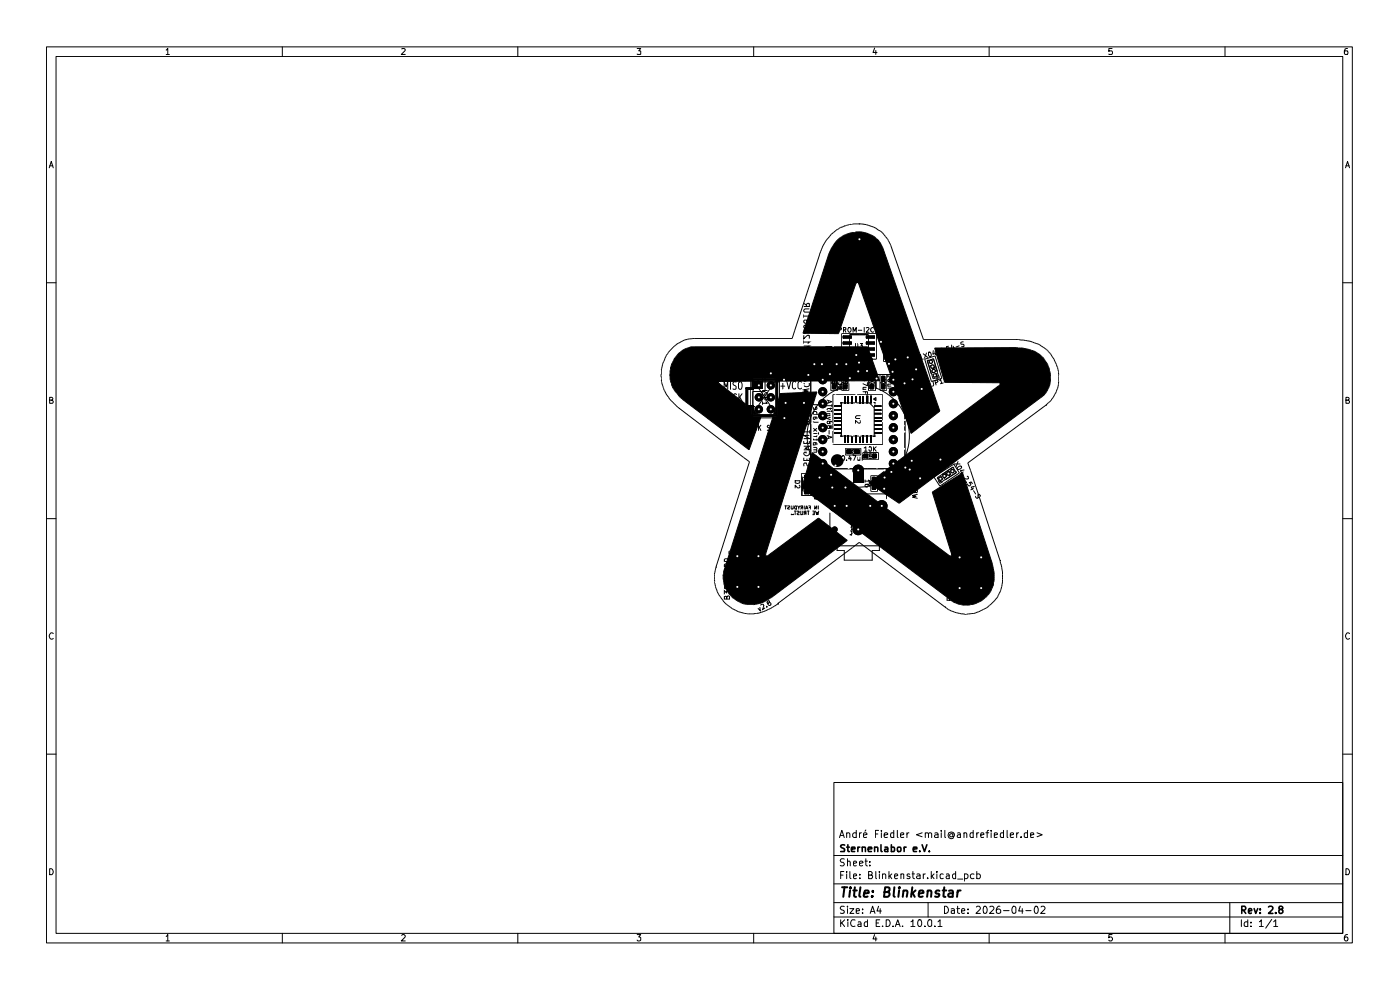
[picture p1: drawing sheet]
<svg xmlns="http://www.w3.org/2000/svg" width="297mm" height="210mm" viewBox="0 0 297 210" stroke-linecap="round" stroke-linejoin="round" font-family="sans-serif">
<g fill="none" stroke="#000" stroke-width=".21">
<path d="M9.9 9.9h277v190.1h-277zM11.9 12h273v186h-273zM35.3 10.6l.3-.3v1.3M35.3 11.6h.6M59.9 9.9v2.1M85.2 10.4l.5-.1 .3 .3-.9 1h.9M109.8 9.9v2.1M135.2 10.3h.7l-.4 .5 .4 .1v.6h-.7M159.9 9.9v2.1M185.5 10.2l-.3 .9h.8M185.8 10.7v.9M209.8 9.9v2.1"/>
<path d="M235.9 10.3h-.7v.6h.7v.6h-.7M259.9 9.9v2.1M285.9 10.3l-.5 .1-.2 .4 .1 .7 .6 .1v-.8h-.5l-.2 .2M10.4 35.6l.5-1.4 .4 1.4M10.5 35.2h.7M285.4 35.6l.5-1.4 .4 1.4M285.5 35.2h.7M9.9 60h2M173.9 53.8h.1M173.9 53.9h.1M173.9 53.8v.1M173.9 53.9l-5.8 17.9h-21.1a6.1 6.1 0 0 0-3.9 1.6 9 9 0 0 0-2.9 6.3l.3 1.7 .4 1.3 .6 1.1a9.8 9.8 0 0 0 2.6 2.8"/>
<path d="M179.1 47.9h.1M179.1 47.9l1.1-.2a7.4 7.4 0 0 1 8.3 3.3l.4 .8 7 20.2h20.2a10.3 10.3 0 0 1 6.1 2.3l.2 .3a9 9 0 0 1 2.2 4.9v1.4a7.2 7.2 0 0 1-2.7 5M179.1 47.9l-.5 .3a7.2 7.2 0 0 0-3.3 2.7l-.7 1.2-.7 1.7M181.6 59.9h.1M181.6 59.9v.1M181.7 59.9h.1M181.7 59.9h-.1M181.7 59.9h.2M181.8 59.9h.1M181.9 59.9h.1M181.9 59.9l.1 .1M182.2 47.5h.1"/>
<path d="M284.9 60h2M152.4 74.7h.3l.2-.2-.1-.3h-.4v1l.5-.1v-.3l-.2-.1M153.3 74.2v1h.4M154.1 74.2v1M155 74.2v1l-.5-1v1M155.5 74.2v1M155.6 74.6l.4 .6M156 74.2l-.5 .6M156.5 74.7h.2M156.9 74.2h-.4v1h.4M157.7 77.6v1.6M157.8 74.2v1l-.5-1v1"/>
<path d="M158.7 74.2l-.5 .1v.3l.4 .1 .1 .2-.1 .3-.4-.1M159 77.8l-.4-.2a.87 .87 0 0 0-.3 1.2l.3 .4 .4-.2M159 74.2h.5M159.3 74.2v1M159.8 75.2l.2-1 .4 1M159.8 74.9h.5M160.1 77.7a.42 .42 0 0 0-.6 0 .42 .42 0 0 0 0 .6l.5 .2 .1 .4-.3 .3-.4-.1M160.6 78.4h.5l.1-.1v-.5l-.1-.2h-.5v1.6M160.7 74.7h.4v-.5h-.4v1M160.9 74.7l.3 .5M161.8 77.5h3.5v3.5h-3.5zM162.7 76.4l-.4-.2-.3 .5 .3 .6 .4-.1"/>
<path d="M163 78.5l.2 .4h.8M163.1 76.2v1.1h.4M163.1 79.3l-.1 .4 .2 .2 .4-.1v-.3l.4 .4v-.6M163.9 76.2v1.1M164 76.7l.5 .6M164.5 76.2l-.6 .6M164.9 76.2v1.1M165.1 79.9l-6.2 9M166.3 78.5l-.2-.1a.88 .88 0 0 0-.5 .8 .88 .88 0 0 0 .5 .8l.2-.2M166.8 78.4v1.6h.6M167.8 78.4v1.6M167.9 79l.5 1"/>
<path d="M168.4 78.4l-.6 .9M168.9 78.4v1.6M170.5 74.7v.6h1.2v-.6M170.5 73.4h1.2l-.8 .4 .8 .4h-1.2M170.5 72.6h1.2l-.3 .3M170.5 71.1v.8l.9-.8 .3 .1-.1 .6M170.5 70l1.2 .4-1.2 .4M170.5 67h1.2l-.3 .4M170.5 65h1.2v-.6h-.5l-.1 .6M170.5 79.7h1.2M170.5 78.9h1.2M170.5 78.2h1.2"/>
<path d="M170.5 66.7v.7M170.5 72.2v.7M170.5 64.3l.6 .5M170.7 77h.8l.2 .1v.4a.74 .74 0 0 1-1.2 0zM170.7 75.9h.8l.2 .1v.4h-1.2zM170.9 70.1v.6M171.2 69.2l-.1-.2h-.4l-.2 .2v.2l.3 .3h.2l.4-.7 .3 .1v.4l-.2 .2-.3-.3M171.2 68.1l-.1-.2h-.4l-.2 .2v.2l.3 .3h.2l.4-.7 .3 .1v.4l-.2 .2-.3-.3M171.2 74.8v.5M171.2 78.2v.7M171.7 65.5h-.9l-.3 .3 .2 .4h1M171.7 79.3v.7"/>
<path d="M172 79.5h20v19.9h-20zM175.2 73.5h1.4v3.3h-1.4zM175.3 74.9v.5M175.4 74.3h.9v1.6h-.9zM175.7 74.8h.4v.3h-.2l-.1-.3M175.8 75.3v.2l.1-.2h.2v.1M175.8 75l-.1 .1M176.1 70h.3M176.3 79.6h1.4v3.3h-1.4zM176.4 74.9v.5M176.6 69.5h-.5v1h.5M176.8 73.9v.6"/>
<path d="M176.8 75.8h1M176.9 74.9l.5-.1 .4 .3a.53 .53 0 0 1-.5 .3 .53 .53 0 0 1-.5-.4zM177 70h.3M177.2 75.8l.6 .6M177.3 76l-.5 .4M177.5 69.5h-.5v1h.5M177.5 73.9l.3 .2h-1M177.9 70h.5l.1-.4-.6-.1v1M177.9 79.8l.3-.2 .1 .1 .1 .3-.2 .2-.3-.2v-.3h-.5v.4l.4 .1 .1-.2M178.3 79.6l.2 .1v.4l-.4 .1-.2-.2 .2-.4 .8 .2v.3M178.6 79.5h1.5v3.3h-1.5zM178.6 70.8h7.3v5.4h-7.3z"/>
<path d="M178.9 70h.5v-.5h-.5v1M179.2 70l.2 .5M180 69.6l.3-.1a.6 .6 0 0 1 0 1h-.2a.6 .6 0 0 1-.1-.9zM180.2 71h4v3.9l-1 1h-3zM180.2 70.9h4M180.2 76h4M181 70.5v-1l.3 .7 .3-.7v1M181 76.4h2.2v2.9h-2.2zM181.5 72.8v1l.1 .1 .4-.1v-1M181.6 60h.1M181.6 60l-3.7 10.8-7.6-.1 5.4-16.4a6.7 6.7 0 0 1 5-4.9 5.7 5.7 0 0 1 6.6 3.2l12.1 34.6-6.1 4.7-11.2-31.7M182 60h.1"/>
<path d="M182 60l.1 .2M182.1 70.1h.7M182.1 60.2h.1M182.4 72.8h.6l-.3 .5h.2l.1 .4-.2 .2-.4-.1M183.1 78.9a.52 .52 0 0 1 .5-.1 .52 .52 0 0 1 .4 .4 .52 .52 0 0 1-.5 .2 .52 .52 0 0 1-.4-.5zM183.1 79.8h.1M183.3 69.5v1M183.8 69.5h.4l.2 .1-.6 .9h.6M184.2 79.6h1.6v3.3h-1.6zM184.9 75.9h.1M184.9 75.9l.3 .4h-.5zM185.4 69.5a.47 .47 0 0 0-.7 .5 .47 .47 0 0 0 .7 .4"/>
<path d="M185.8 70h.3M186.2 69.5h-.4v1h.4M186.6 69.5v1M186.7 79.5h1.4v3.3h-1.4zM187 70.5l.3-1 .4 1M187.1 70.2h.5M187.4 73.4h1.6v3.3h-1.6zM187.7 74.8v.5M187.8 74.2h.8v1.7h-.8zM188 74.8h.5l-.1 .2-.2-.2M188.2 75.2l.1 .1h-.3v-.1h.4l.1 .1M188.2 74.8l-.2 .2"/>
<path d="M188.3 69.5v.7l-.4 .3M188.3 79.5v.5M188.7 74.8v.5M189 79.5l.4 .3h-1.1M189.2 73.8v.6M189.2 75.7h.9M189.3 74.8a.51 .51 0 0 1 .5-.1 .51 .51 0 0 1 .3 .4 .52 .52 0 0 1-.5 .2 .52 .52 0 0 1-.4-.4zM189.6 75.7l.5 .6M189.7 77.5l.4-.2-.1-.4-.5 .1 .3 .9M189.7 75.9l-.5 .4M189.9 73.8l.2 .2h-.9M190.5 76.7l.2 1"/>
<path d="M191.5 76.4l.2 .9-.8-.7 .3 .9M191.9 76.2l.3 1.1M192.5 76.1l.2 1M192.6 76.6l-.5 .1M192.9 76a.54 .54 0 0 1 .6 .1 .54 .54 0 0 1 .1 .6l-.4 .2zM194.8 76.1l-.8 .1M195.1 75.6l.2-.4 .2 1M195.9 76.2h-.6M195.9 75.1l.9 .7M196.2 76.2l2.2-.7 1.4 4.8-2.2 .6zM196.5 74.9l-.4 1.1M196.8 76.5l1.2-.4 1 3.6-.1 .4-1 .2z"/>
<path d="M197 76.4h-.3l.8 2.8h.1M197.1 74.7v-.1a.76 .76 0 0 1 .4 1h-.3l-.2-.2zM197.4 77.5v.1l.8-.1M197.8 78.7l.1 .5M197.9 78l.1 .3 .4-.1-.1-.3-.8 .2M198 74.4l-.1 .7 .6-.1M198 76.1l.8 2.7M198.3 72h.1M198.3 78.6l.2 .1-.6 .3M198.3 74.6l.2 .7M199 79.5l.3 .6-.7 .2M199.4 74l.4-.1 .2 .1-.4 1 .6-.2"/>
<path d="M199.5 75.1l-.8 .2M200.6 74.5v.1M201.2 73.4l-.4 .1 .1 .5 .3-.2 .3 .1v.4l-.5 .2M201.9 73.2v.7l.6-.1M202.2 73.4l.2 .7M202.6 74.3l-.5 .1v.3l.4 .1 .1 .4h-.5M202.9 74.3h.5M203.2 74.3v1M203.5 73.4l-.7 .2M203.7 74.8h.3M204.2 74.3h-.5v1h.5M204.3 72.5l-.4 .1-.1 .3 .5 .1 .2 .4-.5 .1"/>
<path d="M204.5 74.8h.6v-.5h-.6v1M204.8 74.8l.3 .5M206.1 74.3v1l-.6-1v1M206.5 74.8h.3M206.9 74.3h-.4v1h.4M207.9 74.3v1l-.6-1v1M208.3 74.3v1h.5M209 75.3l.3-1 .2 1M209 75h.5M209.9 74.8h.4v-.5h-.4v1l.5-.1v-.4h-.2M210.8 74.4h.5a.6 .6 0 0 1-.1 .9h-.2a.6 .6 0 0 1-.2-.9zM211.7 74.8h.6v-.5h-.6v1"/>
<path d="M212 74.8l.3 .5M212.8 75.2v.1M213.2 74.3h.3l.2 .2v.5l-.3 .3h-.2zM214.1 74.8h.4M214.5 74.3h-.4v1h.4M215.6 72h.1M10.5 84.9l.6-.1v-.4l-.6-.1v1.2h.6l.2-.4-.3-.2M144.1 86.6h.1M144.1 86.6l14.9 11.4-7.1 22.3M152.4 81.2h.1M152.4 81.1h.1M152.4 81.2l.1 .1"/>
<path d="M152.5 81.3h.1M152.5 81h.1M152.5 81.3l.1 .1M152.5 81l-.1 .2M152.6 81.4h.1M152.6 80.9h.1M152.6 80.9l34-.1-2.5-7.2h-37.5l-1.2 .4a6.1 6.1 0 0 0-1.8 9.4l1.3 1.4 14 10.6 2.6-7-2.4-2M152.6 81.4l5.6 4.4v-3.5M152.6 80.9l-.1 .1M152.7 80.9h.1M153 87h.5l.2-.2v-.5l-.2-.2h-.5v1.7M153.4 87l.3 .8"/>
<path d="M153.6 82.6v-1.6l.4 1.1 .4-1.1v1.6M154.2 87.2l.5-.1v-.4h-.5v1h.5M155 81v1.6M155.1 83.6l-.5-.1-.2 .2v.5l.2 .1a.55 .55 0 0 1 .5 .6l-.3 .2-.4-.1M155.7 86.7l-.3-.1-.2 .4 .4 .2 .1 .3-.1 .3-.4-.1M156.2 81.1l-.5-.1-.2 .2a.55 .55 0 0 0 .5 .6l.2 .2v.4l-.2 .2-.5-.1M156.2 87.2l.6-.1-.2-.5-.4 .1v.8l.1 .3 .4-.1M156.2 83.7l-.2-.2a.88 .88 0 0 0-.5 .8 .88 .88 0 0 0 .5 .8l.2-.1M156.8 83.5v1.6M156.9 81l.4 .1 .1 .4v.5l-.2 .6h-.3l-.2-.3v-1.1zM156.9 84.2l.5 .9M157.1 86.6h.5"/>
<path d="M157.3 86.1v1.4l.3 .3M157.4 83.5l-.6 .9M157.6 90.5h.4a.45 .45 0 0 0 .2-.7l-.6-.1v1.6h.5l.2-.2v-.6h-.3M158.2 86.4h.1M158.2 86.3h.1M158.2 82.3h.1M158.2 82.4h.1M158.2 82.5h.1M158.3 86.4h.1M158.3 82.3h.1M158.3 86.4h1.2v1.9M158.4 86.4h.1"/>
<path d="M158.4 82.2h.1M158.4 82.2h1.5M158.4 82.2l-.1 .1M158.6 86h.1M158.6 86l-.4-.2v.6M158.6 86l.5 .4M158.9 90.3l.3-.1 .2 .3v.8M159.1 86.4h.1M159.2 80h6.1v8.6h-6.1zM159.4 90.5l-.4 .1-.2 .3 .2 .4 .4-.1M159.4 80l6 8.9M159.5 88.3h.1"/>
<path d="M159.5 88.2h.1M159.5 88.1h.1M159.5 80.5h.1M159.5 80.4h.1M159.5 80.4v1.8M159.6 88.4h.1M159.6 88.3h.1M159.6 80.4h.1M159.6 80.3h.1M159.6 88.4h5.2M159.6 80.3v.1M159.6 88.3v.1"/>
<path d="M159.6 80.3h5.3M159.7 88.4h.1M159.7 86h.1M159.7 82.6h.1M159.7 80.3h.1M159.8 86.1h.1M159.8 86h.1M159.8 82.6h.1M159.8 86.2h.1M159.8 82.5h.1M159.8 82.5v.1M159.8 86.1v.1"/>
<path d="M159.8 82.6h-1.1v3.4h1.1M159.9 86.3h.1M159.9 86.2h.1M159.9 82.5h.1M159.9 82.5v-1.7h4.7v7.2h-4.7v-1.8M159.9 82.5h-.1M160.4 90.3l-.3-.1-.2 .2v.7l.2 .2 .3-.1M160.9 89.7v1.6M161 80.5l-1.2 1.3v6.3h5M161.1 90.6l.3 .7M161.4 90.2l-.5 .6M161.7 84.3h1.1l-.2 .6-.3-.1v-.5"/>
<path d="M161.7 82.8h1.1M161.7 85.2v.6M161.8 83.3l-.1 .4 .2 .2h.2l.2-.5 .3-.1 .2 .1-.1 .5M162.5 85.2l.3 .3h-1.1M163.2 90.3l-.3-.1-.1 .3 .4 .3 .1 .3-.2 .2-.3-.1M163.2 81.1v.6l-.4 .4M163.5 81.1h.6l-.3 .3 .3 .1v.4l-.1 .2-.5-.2M163.8 89.7v.1M163.8 90.2v1.1M164.2 80.5l.6-.6v-1.9h-2.5v5.1h-2.6v5.1h5.1v-7.7h-5.1v1.3M164.8 88.4h.1M164.8 80.3h.1"/>
<path d="M164.8 88.3h.1M164.8 88.3v.1M164.9 90.3l-.4-.1-.2 .3 .1 .6 .1 .2 .4-.1M164.9 89.7v1.6M164.9 88.2h.1M164.9 88.3h.1M164.9 80.3h.1M164.9 80.4h.1M164.9 80.3l.1 .2M164.9 88.2v.1M165 88.1h.1M165 88.2h.1"/>
<path d="M165 80.5h.1M165 80.5v7.7M165.4 90.7l.6-.2-.2-.3-.3 .1-.1 .8 .2 .2 .3-.1M165.6 85.1v-1.6l.4 1.1 .4-1.1v1.6M165.6 81.9h.9M166.1 81.3v1.2M166.2 86.1a.86 .86 0 0 0-.7 .7 .86 .86 0 0 0 .6 .9l.2-.2v-.5h-.2M166.5 91.1v.2M166.5 89.7v.9M166.9 80.9l.4 1.6 .5-1.6M167.2 83.5l.4 .1 .2 .4a.91 .91 0 0 1-.4 1.1h-.2l-.2-.2a1.28 1.28 0 0 1 .2-1.4zM167.5 86.1v1.6l-.7-1.6v1.6"/>
<path d="M168.1 86.1h.3a.87 .87 0 0 1 .4 .8 .87 .87 0 0 1-.7 .8zM168.8 81.1l-.4-.2-.3 .4 .1 1 .2 .2 .4-.2M168.9 83.6a.42 .42 0 0 0-.6 0 .42 .42 0 0 0 0 .6l.5 .2 .1 .4-.3 .3-.4-.1M169.4 83.5v1.6M170 81.1l-.4-.2-.3 .4 .1 1 .2 .2 .4-.2M170.4 86v.9M170.4 90.2v1M170.5 97.1v.6h1.2v-.6M170.5 94.7h1.2l-.8 .4 .8 .3h-1.2M170.5 93.6v.5h1.2v-.5M170.5 85.8h1.2l-.1-.7h-.4l-.1 .7M170.5 84.1a.86 .86 0 0 1 1.2-.1v.4l-.2 .2h-.8z"/>
<path d="M170.5 80.2l1.2 .4-1.2 .3M170.5 91.6h1.2M170.5 88.2l1.2 .8M170.5 85.1l.6 .3M170.7 81.3l-.2 .2a.67 .67 0 0 0 .5 .5 .67 .67 0 0 0 .7-.2l-.1-.5M170.9 80.3v.6M171.2 89.6l-.1-.2h-.4l-.2 .2v.2l.3 .3h.2l.4-.7 .3 .1v.4l-.2 .2-.3-.3M171.2 87.4l-.2-.3h-.2l-.3 .3 .1 .3 .4 .1 .2-.1v-.3l.3-.3 .2 .2v.4l-.3 .1-.2-.2M171.2 93.7v.4M171.2 97.3v.4M171.7 98.2v.5l-.2 .2-.3-.2-.2-.5h-.3l-.2 .2 .1 .5M171.7 96v.4a.67 .67 0 0 1-.7 .3 .67 .67 0 0 1-.5-.5l.2-.3h.3v.3"/>
<path d="M171.7 92.4h-1.2l1.2 .6h-1.2M171.7 82.5l-1.2 .2 .9 .3-.9 .1 1.2 .4M171.7 91.3v.6M171.7 88.2l-1.2 .8M172.5 95.4h.6l.2 .2-.1 .3M172.5 94.9h.6l.2 .2-.2 .3M172.5 93v.3h1.1M172.5 89.4l.2 .2h.9M172.5 86.4v.4l.2 .1h.4l.2-.2-.1-.3h-.1l-.2 .5M172.5 85.7l.2 .1h.9M172.5 95.9h.8M172.5 92.6h.8"/>
<path d="M172.5 91.9h.8M172.5 90.8l.8 .7M172.8 99.4v.6M173.1 93.9l-.2 .5h-.4v-.5h.6l.2 .2-.1 .3M173.1 88.5l-.3 .5-.3-.1v-.4h.7v.4M173.2 87.9v-.5l-.5-.1-.2 .2v.4h1.1M173.3 92.4l-.1 .2h-.1M173.3 93v.5M173.3 90.8l-.8 .7M173.5 99.4l.3 .3h-1M173.6 91.9h.1M175.1 88.5l.1 .2 .9 .3"/>
<path d="M175.5 84.9l1 .3-1 .3M175.5 92.4l1 .3-1 .4M175.5 86.1h1M175.5 87.2h.6M175.5 87.8h.6M175.7 85v.5M175.7 92.5v.4M175.9 91.3v.8M176.1 87.8v.2l-.1 .2h-.5M176.1 89.5v-.1h.3v.5l-.3-.1-.1-.4h-.5v.1v.4h.5l.1-.2M176.1 90.5l.1-.2 .3 .2-.2 .4-.2-.1v-.3l-.2-.2-.4 .2 .1 .4h.3l.2-.3M176.1 86.6v.3"/>
<path d="M176.1 88.5l-.6 .3M176.4 87.2h.1M176.4 80.9v.5M176.5 86.6h-.9l-.1 .3M176.5 85.8v.5M176.6 80.4h.9v1.6h-.9zM176.7 83.7h10.6v10.6h-10.6zM176.8 80.9h.4v.2h-.2v-.2M176.9 81.3v.2h.1v-.1l.2 .1v-.2M177 81l-.2 .1M177.4 80.6h.1M177.4 82.1h1.5"/>
<path d="M177.5 80.9v.5M177.8 82.1l.6 .6M177.9 80.6h.1M177.9 82.2l-.5 .5M178.3 81.1l.1 .4-.2 .2-.8-.6v.6M178.3 82.3a10.9 10.9 0 0 0-4.9 16.7 10.9 10.9 0 0 0 17.4 0 10.9 10.9 0 0 0-4.9-16.7M178.3 82.3h.1M178.3 82.3v-3.2h7.6v3.2M178.3 92.2v.4h.4M178.3 82.1l.6 .6M178.5 81.2l.3-.1 .1 .4-.1 .2-.3-.1v-.4l-.2-.1-.4 .1 .2 .5 .4-.2M178.5 85.5h5.9l1.1 1v6h-7z"/>
<path d="M178.5 82.2l-.6 .5M178.7 96.7l.2-.1a.53 .53 0 0 1 .3 .6 .53 .53 0 0 1-.4 .5l-.2-.4zM178.7 85.4h-.4v.3M178.8 80.9v.5M178.9 80.3h.8v1.7h-.8zM179.1 80.9h.5l-.1 .2h-.2v-.2M179.3 81l-.2 .1M179.3 95.1h3.3v1.4h-3.3zM179.5 81.3v.2l-.4-.2v.2M179.6 97.6v.1M179.8 80.9v.5M180.2 95.4h1.6v.9h-1.6z"/>
<path d="M180.3 96.6l-.3 .7h.6M180.5 97v.7M180.8 96.3h.4M180.8 95.3h.4M180.9 95.7h-.2v.2l.2 .1M181 96.6h.6l-.5 1.1M181 99.3h2.2v3.1h-2.2zM181.1 95.6h.2l-.1 .2 .1 .1-.2 .1M182 97v.7l.4-.1M182.4 89.2l.1 .5-.2 .1-.8-.6v.6M182.4 97v.7M182.5 88.2h-.8l-.2 .2 .1 .4h.9"/>
<path d="M182.9 97.1h.4M183 96h3.3v1.5h-3.3zM183.1 83.1h.9v.5M183.1 80.7h.7M183.1 82.6h.7M183.3 96.6h-.4v1.1M183.3 95l.4-.2v.9M183.3 95.7h.6M183.6 83.1v.3M183.8 82.2h-.6v.4M183.8 85.5v-1.5h.3v1.5M183.9 96.3h1.6v.9h-1.6z"/>
<path d="M184 81.1v.7l-.9-.4M184.1 80.5l-.7-.3v.6M184.4 96.8h.2l-.1-.3-.1 .4M184.4 96.3h.5M184.4 97.3h.5M184.4 94.8h.4l.1 .1-.1 .8h-.4v-.2zM184.5 96.8l.1 .1M184.5 81v.4M184.6 80.4h.8v1.6h-.8zM184.7 84h.2v1.5h-.2zM184.8 96.5l-.1 .4h.3M184.8 81.1l.2-.2 .2 .2"/>
<path d="M184.9 96.7v.2M185.2 81.3v.2l-.4-.2v.2M185.3 94.8v.9M185.3 84.7h.1M185.3 84.7l.5-.4v.7zM185.4 85.4h.2v.3M185.5 95.2l.4 .5M185.5 81v.4M185.5 86.1h1.4v.1h-1.4zM185.5 86.9h1.4v.2h-1.4zM185.5 87.7h1.4v.1h-1.4zM185.6 92.2v.4h-.3"/>
<path d="M185.9 82.3h.1M185.9 94.8l-.6 .5M186.9 81v.4M187 80.3h.8v1.7h-.8zM187.2 81.3v.2M187.3 81.1v-.2h.3l-.1 .2M187.5 81.3l.1 .1h-.4M187.9 81v.4M188.3 80.6l.8-.1 .3 .3-.3 .2h-.6l-.2-.1zM188.3 82.3h1.1v.5M188.3 81.9h.7M188.8 82.3v.4"/>
<path d="M189 81.5h-.7l.1 .4M193.6 99.1v.6M194.3 99.1l.3 .2h-1M197.9 80.8l.2 .9-.3 .2M198.5 81.2l.4-.1 .1-.2-.2-.3-.5 .1 .3 1M199.2 92.6l.3 .4 .3-.3-.2-.4-.9 .5M199.3 80.7l.2-.3 .3 .9M200.1 81.2l-.6 .2M200.2 93.1l-.9 .6M200.6 94.7l.3 .4M200.7 95.8l.8-.5 .2 .2v.3l-.5 .3h-.3zM200.8 94l-.9 .5 .5-1-.8 .6"/>
<path d="M201 94.4l-.8 .5M201.3 94.9l-.9 .6M201.6 96.5l.5 .6M201.9 97.7l.3 .5M202.3 99.3l-.1-.2-2.4 1.6M202.4 98.4h1.3M202.6 97.2l.3 .1-.8 .6M202.8 100l.1 .2-2.3 1.6-.1-.1M203.1 99.3l.7-.5a.48 .48 0 0 1-.1 .7 .48 .48 0 0 1-.6-.1zM203.2 97.9l-.4 1.1M204.5 99.7l-.8 .2 .4 .5M212 81.2h.1"/>
<path d="M212 81.2l-11.6-.1-2.1-7.3 17.3-.1a7.2 7.2 0 0 1 5.8 2.3 6.3 6.3 0 0 1 1.4 3.2v2a4.9 4.9 0 0 1-1.6 2.8l-30.5 22.8-6.4-4.4 27.7-20.6 .3-.4M212 81.2l.1 .1M212.1 81.3h.1M212.2 81.3h.1M212.2 81.4h.1M212.2 81.5h.1M212.2 81.3v.1M212.3 81.4h.1M221.9 85.9h.1M221.9 85.9l-16.6 12.3 6.9 20.8M285.5 84.9l.6-.1v-.4l-.6-.1v1.2h.6l.2-.4-.3-.2M9.9 110h2"/>
<path d="M153.7 119.8l.1-.2h.8l.2 .2v.3l-1 .1-.1-.1zM153.7 118.7l.1-.2h.8l.2 .2v.3l-1 .1-.1-.1zM154.7 116.9v.7h.5l.1-.4 .5 .4v-.7M155.6 120h.3v2.4h-.3M156.1 118.1h1.8v-.2h1.5v.2h1.8l.5 .6v5l-.5 .5h-1.8v.3h-1.5v-.3h-1.8l-.5-.5v-5zM156.5 119.9v2.6M157.3 118.8h.8M157.4 120h2.5v2.5h-2.5zM159.1 117.2v.6M159.9 117.2l.3 .4h-1.1M159.9 118.8h-.8l-.8 .3M160.9 119.9v2.6"/>
<path d="M161.7 120h-.2v2.5h.2M162.4 117.8h.1M162.4 117.7h.1M162.4 117.7l10.9-34.6-7.8 .4-11.8 37.3a5.9 5.9 0 0 0 1.7 5.9l2.3 1.4a6.1 6.1 0 0 0 4.2-.3l1.8-1.1 16-12.1-6.1-4.7-10.8 8M162.4 117.7l.1 .2M162.5 118h.1M162.5 117.9h.1M162.5 118h.2M162.5 117.9v.1M162.6 118h.1M162.7 118h.1M162.8 117.9h.1"/>
<path d="M162.8 117.9l-.1 .1M166.5 107.3h.4M166.7 107.3v.7M167.1 107.3h.4v.3a.3 .3 0 0 0-.3 .1 .3 .3 0 0 0 0 .3h.3M167.8 107.3l.1 .7 .4-.1v-.6M167.9 109.1v.1M168.3 109.1v.1M168.5 108.4h.4M168.6 107.4l.3-.1v.7l-.3-.1zM168.7 102h1a.59 .59 0 0 1-.4 .5 .59 .59 0 0 1-.6-.1zM168.7 108.4v.8M169.1 108.5h.4v.2l-.4 .2 .1 .3h.3"/>
<path d="M169.2 107.3l.3 .3 .2-.3M169.5 107.6v.4M169.5 102.9l.2 .2-.2 .4h-.3l-.5-.6v.6M169.9 108.4v.8h.3l.1-.8M170 100.4h2.3v4.7h-2.3zM170.1 107.6l-.2 .4M170.2 101.1v4M170.3 101.3h1.7v2.8h-1.7zM170.3 107.6h-.3l-.1-.2 .4-.1v.7M170.6 103.1h1.1M170.7 107.3v.7M170.8 102.5h.7l-.3 .6z"/>
<path d="M170.8 108.8l-.2 .4M170.9 108l.2-.7 .3 .7M171 108.8h-.4v-.2l.4-.2v.8M171 107.8h.3M171.2 102v.5M171.2 103.1v.4M171.2 108.4h.5M171.5 108.4v.8M171.6 107.3h.3v.7M171.7 107.6h.2M172.2 101.1v4M172.4 108.4h.4v.8h-.4"/>
<path d="M172.5 108.8h.3M172.8 100.5h1l-1 .5h1M172.8 102.4v.6M172.8 101.9h.6M172.8 103.8h.6M172.8 107.3v.7l.5-.7v.7M173 108.4l.3 .8v-.5l.2 .5 .2-.8M173.3 104.5l.2-.2h.2v.6l-.4-.1-.1-.5h-.3l-.1 .2v.4h.5v-.2M173.5 102.4l.3 .3h-1M173.6 107.3v.7M173.8 105.2l-1 .2 .7 .2-.7 .2 1 .2M173.9 101.7l-.8-.2v.6"/>
<path d="M173.9 103.6l-.8-.3v.7M176.1 108.8v7h12v-7M176.1 105.8v-1h12v1M177.6 115.8v1h1.5v2h5.9v-2h1.6v-1M180.4 112.7h.4v.2h-.2v-.2M180.4 112.5h.1M180.4 111.8h.3l.1 .2M180.4 109.9l.2 .2 .2-.2-.1 .1M180.4 108.3h.4v.2h-.2v-.2M180.4 111.1h.4M180.6 113h.2v.2h-.2M180.6 112.2h.2v.1h-.2z"/>
<path d="M180.6 111.2v.2h.2v-.2M180.6 109.3h.2v.2h-.2zM180.6 109h.2v.1h-.2M180.6 112.5h.2M180.6 110.9l.1 .2M180.6 109.6l.2 .1M180.7 111.5l.1 .3v-.3h-.2v.2M180.7 113.4v.1M180.8 113.3l-.4 .1 .4 .1M180.8 110.6v.1l-.2-.1h-.2v.1M180.8 108.6h-.2v.2h.2M180.8 110.9l-.1 .1"/>
<path d="M180.8 110.1v.4M183.5 101.8v.5M183.9 102.7h.2a.35 .35 0 0 1 0 .5 .35 .35 0 0 1-.5 0 .35 .35 0 0 1 0-.5h.7l.2 .2v.3M184.3 101.8l.2 .3h-1M184.7 100.9h1.5v3.3h-1.5zM184.9 102.4v.5M185.1 101.8h.7v1.6h-.7zM185.2 102.3h.5v.2h-.2v-.2M185.2 102.7v.2M185.5 102.4l-.3 .1M185.6 102.7l.1 .1h-.5M186 102.4v.5"/>
<path d="M188.7 114.1a.82 .82 0 0 1 1.1 .7 .82 .82 0 0 1-1.1 .8zM189.5 101.6h1a.52 .52 0 0 1-.5 .6 .52 .52 0 0 1-.5-.6zM189.5 102.6v.6M190.2 102.6l.3 .3h-1M190.4 115.6l.6-1.5 .7 1.5M190.5 115.2h1M190.8 100.1h2.4v4.7h-2.4zM191 100.7v4.1M191.1 101h1.8v2.8h-1.8zM191.4 102.8h1.1M191.6 102.2h.8l-.4 .6zM192 101.7v.5"/>
<path d="M192 102.8v.4M192.1 114.1h1.1M192.7 114.1v1.5M193 100.7v4.1M193.6 100.1h1l-1 .6h1M193.6 115.6l.7-1.5 .6 1.5M193.6 102.1v.6M193.6 101.6h.7M193.6 103.5h.7M193.8 115.2h1M194.2 104.2l.1-.3 .3 .1v.4l-.3 .1-.1-.2v-.3a.32 .32 0 0 0-.6 .1 .32 .32 0 0 0 .4 .4l.2-.2M194.3 102.1l.3 .2h-1"/>
<path d="M194.6 104.9l-1 .2 .7 .2-.7 .1 1 .3M194.7 101.3l-.8-.2v.6M194.7 103.2l-.8-.2v.6M198.1 101.2l4.2-2.7 1.2 1.8-4.1 2.8zM198.8 101.3l3.4-2.2 .7 1.1-3.1 2-.5-.1zM199 101.9l.4 .6 .6-.3M199.8 100.7h.1M200.1 100.7l.3 .6-.2 .3M200.6 100.9l.3-.2-.1-.3-.4 .2 .4 .6M201 102.6l.5 .6-.2 .4M201.1 118.8h.7l.2 .4-.2 .2h-.7l-.2-.2zM201.1 100.2l.1-.2 .3 .2-.1 .6 .4-.2"/>
<path d="M201.6 117.9h.1M201.6 117.9l.1 .1M201.7 118h.1M201.7 102.7l.4-.3-.2-.3-.4 .2 .5 .9M201.8 118h.1M201.9 117.7h.1M201.9 117.8h.1M201.9 117.9h.1M201.9 117.7l-4.1-13.3 6.4-4.1 6.3 19.2a7.2 7.2 0 0 1 0 5.2 6 6 0 0 1-4.9 3.6h-1.3a5.1 5.1 0 0 1-2.6-1.1l-31.6-23.7 2.2-7.5 29.3 21.9M201.9 117.9l-.1 .1M201.9 117.7v.2M202 117.1v.7h.5l.1-.3 .5 .3v-.7"/>
<path d="M202.3 101.9l.3-.3 .3 .1-.2 1 .5-.4M202.8 118.9l.5-.5h1.8v-.3h1.5v.3h1.8l.5 .5v5.1l-.5 .5h-1.8v.2h-1.5v-.2h-1.8l-.5-.5zM203.8 100.8l.5 .6M204.3 100.1l-.6 .4M204.6 119.1h.8M204.9 102.3h.1M205.2 101h.2v.6l-1-.1 .4 .5M206.3 102.6l-.3-.4-.4 .2 .3 .3-.2 .4h-.2l-.2-.4M206.4 117.5v.6M206.5 103.5l-.6 .4M206.5 104.1l.5 .7M206.7 103.2l-.7 .1 .4 .5"/>
<path d="M207 105.3l.2 .4 .4-.2v-.6l.4 .2v.2M207.1 117.5l.4 .3h-1.1M207.1 119.1h-.7l-.9 .2M212.2 119h.1M212.2 119l.1 .5a9.1 9.1 0 0 1-.1 6.1l-.7 1.2-1.3 1.4a7.3 7.3 0 0 1-2.6 1.6 7.4 7.4 0 0 1-6.4-.5l-18.9-14.2-17.3 12.9M284.9 110h2M11.3 134.4a.57 .57 0 0 0-.8 .1 .57 .57 0 0 0 0 .7l.4 .4 .4-.2M151.9 120.3h.1M151.9 120.3a7.7 7.7 0 0 0 3.5 8.8l1.7 .8M153.7 126.1v-.8l.4 .4 .1-.3 .4-.1 .2 .2-.1 .6M153.7 124.3v.5h1.1M153.7 120.9l.1-.2h.8l.2 .2v.3l-1 .1-.1-.1z"/>
<path d="M154.2 126.7l.2-.3 .4 .2v.5h-1.1v-.5h.5v.5M154.2 124.5v.3M154.3 122.9v1M154.6 125.6h.8M154.8 122.2h-1.1l.3 .2M154.8 121.8v.6M155.8 125.3l-.7-.2v.7M157.1 129.9h.1M158.4 121h.4v.4h-.4zM160 125.1l.1 .4-.1 .2h-.4l-.6-.7v.7M161.2 128.8l.1 .7-.5-.5M161.4 128.4l.3-.2 .3 .2-.2 .9 .5-.4"/>
<path d="M162.6 128.7l.1 .1M163.1 127.8l.4 .1v.4l-.4 .1-.2-.2 .3-.4v-.3l-.1-.1-.4 .3 .1 .2h.2M165 128.1h.1M165 128h.1M165 128v.1M165 128.1a9.3 9.3 0 0 1-6.7 2l-1.2-.2M200.5 128.8h.1M200.9 126.3v-.7l.4 .4 .1-.4h.4l.2 .1-.1 .6M200.9 124.5v.5h1.1M200.9 121.2l.2-.2h.7l.2 .4-.2 .2h-.7zM200.9 120.1l.2-.2h.7l.2 .4-.2 .2h-.7zM201.4 126.9l.3-.2 .3 .1v.5h-1.1v-.5h.5v.5"/>
<path d="M201.4 124.7v.3M201.6 123.2v.9M201.9 125.9h.7M202 122.4h-1.1l.3 .3M202 122.1v.6M202.9 120.2h.2v2.5h-.2M203.1 125.6l-.8-.3v.7M203.7 120.2v2.5M204.6 120.2h2.6v2.6h-2.6zM205.7 121.2h.4v.5h-.4zM207.2 125.3l.2 .5-.2 .1h-.3l-.7-.6v.6M208.1 120.2v2.5"/>
<path d="M209 120.2h-.3v2.6h.3M286.3 134.4a.57 .57 0 0 0-.8 .1 .57 .57 0 0 0 0 .7l.4 .4 .4-.2M9.9 160h2M284.9 160h2M176.9 166h108v32h-108zM178.1 177.7l.5-1.6 .5 1.6M178.3 177.2h.6M179.6 176.8l.1-.1a.36 .36 0 0 1 .6 .2v.8M179.6 176.7v1M181.6 176.7h-.5l-.2 .7a.52 .52 0 0 0 .7 .2M181.6 176.1v1.6M182.3 176.7v1"/>
<path d="M182.7 176.7l-.4 .3M183.2 177.2l.7-.2-.1-.3h-.4l-.2 .2 .1 .7h.5M183.7 176.1l-.2 .2M185.7 176.9h.5M186.4 176.1h-.7v1.6M187 176.1v.2M187 176.7v1M187.6 177.2l.7-.2-.1-.3h-.4l-.2 .2v.6l.2 .2 .4-.1M189.6 176.7h-.4l-.3 .3 .1 .6h.6M189.6 176.1v1.6M190.4 176.1v1.5l.1 .1M191 177.2l.7-.2v-.3h-.4l-.3 .2v.6l.3 .2 .4-.1"/>
<path d="M192.4 176.7v1M192.8 176.7l-.4 .3M195.6 176.7l-1.2 .4 1.2 .4M196.3 176.8l.1-.1a.36 .36 0 0 1 .6 .2v.8M196.3 176.7v1M197 176.9a.35 .35 0 0 1 .3-.3 .35 .35 0 0 1 .3 .3v.8M198.3 176.7h.6l.1 1M199 177l-.5 .1-.3 .2 .3 .4 .5-.1M199.7 176.1v.2M199.7 176.7v1M200.4 176.1v1.5l.2 .1M202.1 177l-.3-.2-.3 .3 .1 .4 .5-.1"/>
<path d="M202.1 176.8v.6l.1 .1 .3-.3a.62 .62 0 0 0-.7-.7l-.5 .2-.2 .5a.68 .68 0 0 0 .4 .6 .68 .68 0 0 0 .8-.1M203.2 176.7h.5v1M203.7 177l-.5 .1-.1 .2 .1 .4 .5-.1M204.5 176.8l.2-.1h.3l.1 1M204.5 176.7v1M206.5 176.7h-.5l-.2 .3 .1 .6h.6M206.5 176.1v1.6M207.2 176.7v1M207.6 176.7h-.3l-.1 .3M208.1 177.2l.6-.2-.1-.3h-.5v.8l.1 .2 .5-.1M209.2 176.7h.6M209.8 176.1l-.4 .3v1.3"/>
<path d="M210.3 176.1v.2M210.3 176.7v1M210.9 177.2l.7-.2-.1-.3h-.6v.9h.6M212.9 176.7h-.4l-.3 .3 .1 .6h.6M212.9 176.1v1.6M213.6 176.1v1.5l.2 .1M214.3 177.2l.7-.2v-.3h-.4l-.3 .2 .1 .7h.6M215.7 176.7v1M216.1 176.7l-.4 .3M216.6 177.5v.2M218 176.7h-.5l-.2 .1v.7l.2 .2 .5-.1M218 176.1v1.6"/>
<path d="M218.6 177.2l.7-.2-.1-.3h-.6v.9h.6M220 176.7l1.1 .4-1.1 .4M10.5 184.3a.71 .71 0 0 1 .8 .4 .71 .71 0 0 1-.3 .8h-.5zM35.3 198.7l.3-.5v1.4M35.3 199.6h.6M59.9 198v2M85.2 198.4l.2-.2h.3l.3 .5-.9 .9h.9M109.8 198v2M135.2 198.2h.7l-.4 .5 .4 .2v.5l-.2 .2h-.4l-.1-.2M159.9 198v2M176.9 194.5h108M176.9 191.5h108"/>
<path d="M176.9 187.5h108M176.9 181.5h108M178.3 195.1v1.4M178.3 185.6h.6M178.5 195.7l.7 .8M179 184.9h-.7v1.5M179.1 192.3l-.6-.1-.2 .4 .2 .4 .5 .2v.5h-.7M179.1 182.2h-.6l-.2 .3 .2 .4h.4l.1 .2 .1 .3-.2 .3-.6-.1M179.2 195.1l-.9 .9M179.6 184.9v.1M179.6 185.4v1M179.8 192.2v.2"/>
<path d="M179.8 182.8l.2-.1h.3l.1 1M179.8 182.2v1.5M179.8 192.7v1.1M179.9 195.1v.1M179.9 195.5v1M180.3 192.7h.8l-.8 1.1h.8M180.3 184.9v1.2l.2 .3M181.1 185.9l.6-.2-.1-.3-.5 .1v.6l.1 .3 .4-.1M181.1 183.2l.6-.2-.1-.3h-.5v.7l.1 .3 .4-.1M181.4 195.2l-.6-.1a.74 .74 0 0 0-.3 1 .74 .74 0 0 0 .9 .4M181.6 193.2h.7l-.1-.5-.6 .1v.9h.6M182.1 195.6h.5l.1 .9"/>
<path d="M182.3 183.2l.8-.2-.1-.3h-.4l-.3 .2 .1 .7h.6M182.4 186.2v.2M182.4 185.5v.1M182.7 196h-.6l-.1 .2 .2 .3h.5M183 193.7v.1M183 192.8v.2M183.5 182.7h.5M183.7 182.2v1.2l.3 .3M184 195.6l-.4-.1-.3 .4 .1 .6h.6M184 195.1v1.4M184.3 185.6h.5l.1-.1 .1-.4-.2-.2h-.5v1.5h.6a.45 .45 0 0 0 0-.8h-.1M184.5 183.5v.2"/>
<path d="M184.5 182.7v.2M184.6 193.8l.5-1.6 .5 1.6M184.8 193.3h.7M185.5 198.2l-.3 1h.8M185.8 184.9v1.4l.2 .1M185.8 198.7v.9M185.9 195.8h.5M186.4 192.2l-.4 1h1M186.6 184.9v.1M186.6 185.4v1M186.6 195.1h-.7v1.4h.7M186.7 192.7v1.1"/>
<path d="M187.2 196.5h.1M187.2 185.5h.1a.36 .36 0 0 1 .6 .1v.8M187.2 185.4v1M188 195.1h.5a.78 .78 0 0 1 .3 .9 .78 .78 0 0 1-.8 .5zM188.6 184.9v1.5M188.8 185.8l.4 .6M189.2 185.4l-.6 .6M189.4 196.5h.1M189.8 185.9l.7-.2-.2-.3-.4 .1-.1 .6 .1 .3 .5-.1M189.9 196.5l.6-1.4 .5 1.4M190.1 196.1h.7M191.1 185.5l.2-.1 .4 .1v.9"/>
<path d="M191.1 185.4v1M191.5 196.5h.1M193 185.5a.36 .36 0 0 0-.6 .1l.7 .4-.3 .4-.4-.1M193.2 195.5l.5-.4v1.4M193.2 196.5h.9M193.5 185.4h.5M193.7 184.9v1.2l.3 .3M194.5 185.5h.6l.1 .9M194.9 195.2l.5-.1 .1 .5a.81 .81 0 0 1-.3 .9h-.3l-.2-.5zM195.2 185.7l-.5 .1-.3 .2 .3 .4 .5-.1M195.9 185.4v1M196.2 196.5h.1"/>
<path d="M196.3 185.4l-.4 .2M196.8 186.2v.2M196.9 191.5v3M197 195.2l.5-.1 .1 .3v1.1h-.4l-.3-.2-.1-.7zM197.6 184.9v1.5M197.6 185.8l.6 .6M198.2 185.4l-.6 .6M198.3 196.5h.1M198.7 184.9v.1M198.7 185.4v1M199 195.5l.4-.4v1.4M199 196.5h.8"/>
<path d="M200.1 185.5l-.4-.1-.3 .2 .1 .7h.6M200.4 192.2a.77 .77 0 0 1 .8 .8 .77 .77 0 0 1-.8 .8zM200.8 185.5h.5l.1 .9M201.4 185.7l-.5 .1-.2 .2 .2 .4 .5-.1M201.8 192.8h.6l.1 1M202.5 193.2h-.7v.5h.7M202.7 185.5l-.4-.1-.2 .2v.6l.2 .2 .4-.1M202.7 184.9v1.5M203 192.7h.6M203.2 192.2v1.4l.4 .2M203.2 186.5h1.1M204 193.2h.7l-.2-.5-.4 .1-.1 .8 .2 .2 .4-.1"/>
<path d="M204.6 185.5a.52 .52 0 0 1 .8 .1l-.2 .7h-.6M204.6 185.4v1.5M205.4 193.7v.1M205.4 192.8v.2M206.6 185.5a.52 .52 0 0 0-.7 .1l.1 .7h.6M207.1 192.4l.2-.2h.4a.45 .45 0 0 1 .2 .7l-.9 .9h1M207.2 185.5l.5-.1 .3 .2v.4l-.3 .4-.5-.1M207.2 184.9v1.5M208.7 192.4l.2-.2a.88 .88 0 0 1 .2 1.6l-.4-.1zM209.8 198v2M210 192.4l.2-.2h.3l.3 .2 .1 .3-1 1.1h1M212.1 192.2a.72 .72 0 0 0-.7 .7v.8l.6 .1 .3-.3-.1-.5-.2-.2-.5 .1-.1 .3"/>
<path d="M212.9 193.2h1.2M215 192.2l.3 .1 .2 .3v.9l-.3 .3a.81 .81 0 0 1-.6-.7 .81 .81 0 0 1 .4-.9zM216.4 192.2l-.3 1h.9M216.9 192.7v1.1M217.6 193.2h1.1M219.6 192.3l.1-.1a.86 .86 0 0 1 .6 .7 .86 .86 0 0 1-.4 .9h-.2a1.1 1.1 0 0 1-.1-1.5zM220.8 192.4l.2-.2h.4a.45 .45 0 0 1 .2 .7l-.8 .9h.9M235.9 198.2h-.7v.7l.2-.2h.3l.3 .3v.3l-.3 .3h-.3l-.2-.2M259.9 198v2M260.9 191.5v6.5M263.3 195.1v1.4M264.7 195.6l-.4-.1-.4 .4 .1 .6h.7"/>
<path d="M264.7 195.1v1.4M265.4 196.5h.1M265.4 195.6v.2M267.2 195.5l.4-.4v1.4M267.2 196.5h.8M269.8 195l-1.3 1.9M270.2 195.5l.4-.4v1.4M270.2 196.5h.9M285.5 184.3a.71 .71 0 0 1 .8 .4 .71 .71 0 0 1-.3 .8h-.5zM285.9 198.2l-.5 .2a.92 .92 0 0 0 0 1.2l.5-.1 .1-.5-.3-.3h-.3l-.2 .3"/>
<circle cx="156.5" cy="119.1" r=".55"/>
<circle cx="160.8" cy="119.1" r=".55"/>
<circle cx="203.7" cy="119.3" r=".55"/>
<circle cx="208.1" cy="119.3" r=".55"/>
<circle cx="156.6" cy="123.4" r=".55"/>
<circle cx="158.6" cy="121.2" r="1.82"/>
<circle cx="158.7" cy="121.2" r=".72"/>
<circle cx="160.8" cy="123.4" r=".55"/>
<circle cx="203.8" cy="123.6" r=".55"/>
<circle cx="205.9" cy="121.4" r="1.82"/>
<circle cx="205.9" cy="121.5" r=".72"/>
<circle cx="208.1" cy="123.6" r=".55"/>
</g>
<g fill="none" stroke="#000" stroke-width=".34">
<path d="M178.9 75.1h1.6v.4h-1.6zM178.9 73.9h1.6v.3h-1.6zM178.9 71.3h1.6v.4h-1.6zM178.9 72.6h1.6v.3h-1.6zM183.8 75.1h1.7v.4h-1.7zM183.8 71.3h1.7v.4h-1.7zM183.8 72.6h1.7v.3h-1.7zM183.8 73.9h1.7v.3h-1.7zM179.2 179.3h-.8l-.1 .3 .2 .2a.6 .6 0 0 1 .6 .8h-.8M179.6 179.7h.6M179.9 179.2v1.3l.1 .1h.2M182 179.7v.9"/>
<path d="M182.4 179.7h-.2l-.2 .3M182.9 179.8l.6-.1 .1 .9M182.9 179.7v.9M185.5 179.8l.6-.1 .1 .9M185.5 179.7v.9M186.9 179.2v1.3l.2 .1M187.7 179.7h.5l.1 .2v.7h-.6v-.5l.6-.1M189.1 179.2v1.4h.5l.2-.2-.1-.6-.6-.1M190.5 179.8h.5l.1 .6-.1 .2-.5-.1zM191.8 179.7v.9M192.2 179.7h-.3l-.1 .3M195.6 179.2l.5 1.4 .5-1.4"/>
<path d="M180.6 180.1l.8-.1-.1-.3h-.6l-.1 .2 .1 .7h.6M184.2 180.1l.7-.1v-.3h-.6l-.1 .2 .1 .7h.6M193.8 180.1l.7-.1-.1-.3h-.6v.2v.7h.6M195.1 180.5v.1M197.1 180.5v.1M263.4 193.1h.6a.47 .47 0 0 0 .3-.4 .47 .47 0 0 0-.3-.5h-.6v1.6M263.8 193.1l.5 .7M264.9 193.2h.7l-.2-.5-.4 .1-.1 .8 .1 .2 .5-.1M266.1 192.7l.3 1.1 .4-1.1M267.3 193.6v.2M267.3 192.8v.2M269.1 192.4l.6-.2 .3 .4v.3l-.9 .9h.9"/>
<path d="M270.6 193.6v.2M271.6 192.9l-.3-.3a.43 .43 0 0 1 .5-.4 .43 .43 0 0 1 .4 .5l-.2 .1a.56 .56 0 0 0-.6 .2 .56 .56 0 0 0 0 .7 .52 .52 0 0 0 .8-.2v-.3l-.4-.3"/>
</g>
<g fill="none" stroke="#000" stroke-width=".42">
<path d="M159.7 80.5h5.1v7.6h-5.1v-1.8h-1.3v-3.8h1.3zM170.8 100.9h.7v.4h-.7zM170.8 104.2h.7v.4h-.7zM173.1 104.3h.4v.5h-.4zM174.3 105.3h1v.3h-1.1v-.6h1.5v.7h-.3M188.5 104.3h.4v.5h-.4zM190.2 105.1h.5l.4 .4h-1.5v-.6h1.1l.4 .5M191.7 100.6h.7v.4h-.7zM191.7 103.9h.7v.4h-.7zM178.6 188.2h1.1M179.1 188.2l-.2 2M180.3 188.9l-.1 1.3"/>
<path d="M180.4 188.2v.3M181 188.9h.8M181.3 188.2l-.1 1.8 .4 .2M182.5 188.2l-.2 1.8 .2 .2M183.3 189.6l1-.2-.1-.4h-.7l-.3 1 .3 .2h.6M185.1 190.1l.1 .1h-.3l.2-.1-.1 .1M185.2 189v.2M187.6 189.2h.7a.62 .62 0 0 0 .3-.9l-.8-.1-.3 2h.8l.4-.4a.46 .46 0 0 0-.4-.6M189.7 188.2l-.1 1.8 .2 .2M190.7 188.9l-.1 1.3M190.8 188.2l-.1 .1v.2l.2-.2-.1-.1-.1 .3M191.7 189.1l.2-.2 .5 .1v1.2"/>
<path d="M191.7 188.9l-.2 1.3M193.5 188.2l-.2 2M193.6 189.5l.4 .7M194.2 188.9l-.8 .7M194.9 189.6l1-.2-.1-.4h-.7l-.2 1 .3 .2h.5M196.8 189.1l.3-.2 .4 .1v1.2M196.8 188.9l-.1 1.3M199.3 189l-.5-.1-.3 .3v.3l.7 .1 .1 .2-.2 .4h-.7M200 188.9h.7M200.3 188.2l-.2 2h.5M201.3 189h.8v1.2M202.2 189.4l-.7 .1-.3 .2v.3l.2 .2h.7"/>
<path d="M203.2 188.9l-.2 1.3M203.8 188.9l-.4 .1-.3 .3"/>
</g>
<circle cx="177.6" cy="97.7" r=".72" fill="none" stroke="#000" stroke-width="1.3"/>
<g fill="#000">
<path d="M177.4 51.2a6 6 0 0 1 2.5-1.7 6.1 6.1 0 0 1 6.9 2.1l.5 1 12.1 34.6-6.1 4.7-11.4-32h-.3l-3.7 10.9-7.6-.1 5.5-16.7 .6-1.4zM143.8 75.1l1.1-.9 1.7-.6h37.5l2.5 7.2-21.6 .1v4.4l-.4 1.2v-5.6h.4l-.1-.6h-5.3l-.1 .6 5.1-.1-4.7 .1v1.3h-.4v-1.3l-7.1 .1 .1 .4 5.7 4.4v-3.5l1.7-.1-.1 .4h-1.1v3.4h1.1l.1 .2v.9l-.4-.3v-.4h-.4l-.9-.6 .1 .6h.8l.4 .4 .1 1.6h1.9l-.6-.4h-1v-.9l1 .9h3.2l.5-1.5v1.5h-.5l-.1 .4h.8l.2-.2v-2.9l.5-1.8 7.8-.4-10.9 34.8 .3 .1 10.9-8.1 6.1 4.7-16 12.1a7.2 7.2 0 0 1-5.5 1.5l-1.3-.5a6 6 0 0 1-2.7-2.6 5.2 5.2 0 0 1-.5-4.3l10.3-32.4h-2.5l-2.6 7-13.6-10.3a7.4 7.4 0 0 1-3.2-5.5 7.1 7.1 0 0 1 1.7-4.5zM175.5 75.8h.6v.5h-.6zM175.5 73.9h.6v.6h-.6zM178.9 75.1h1.6v.4h-1.6zM178.9 71.3h1.6v.4h-1.6zM178.9 72.6h1.6v.3h-1.6zM178.9 73.9h1.6v.3h-1.6zM181 76.3h2.2v3h-2.2zM181 76.4h2.2v2.9h-2.2zM183.8 75.1h1.7v.4h-1.7zM183.8 73.9h1.7v.3h-1.7z"/>
<path d="M183.8 72.6h1.7v.3h-1.7zM183.8 71.3h1.7v.4h-1.7zM184.9 75.9l.2 .3h-.4zM187.9 73.9h.5v.5h-.5zM187.9 75.7h.5v.5h-.5zM198.3 73.8l17.3-.1a7.2 7.2 0 0 1 5.8 2.3l.8 1.3 .5 1.1 .1 .8v2a4.9 4.9 0 0 1-1.6 2.8l-30.5 22.8-6.4-4.4 27.7-20.6 .3-.4-.3-.2-11.6-.1zM197.8 79.4l.9-.3 .2 .8-.8 .2zM160.1 80.9h1.7v1.7h-1.7zM162.6 78.4h1.8v1.6h-1.8zM176.7 80h.5v.5h-.5zM176.7 81.8h.5v.5h-.5zM176.9 90h1.6v.4h-1.6z"/>
<path d="M176.9 90.8h1.6v.3h-1.6zM176.9 88.4h1.6v.4h-1.6zM176.9 89.2h1.6v.3h-1.6zM176.9 91.6h1.6v.4h-1.6zM176.9 86h1.6v.3h-1.6zM176.9 86.8h1.6v.4h-1.6zM176.9 87.6h1.6v.3h-1.6zM179 92.4h.4v1.6h-.4zM179 83.9h.4v1.6h-.4zM179 80h.5v.5h-.5zM179 81.8h.5v.5h-.5zM179.8 95.5h.6v.5h-.6z"/>
<path d="M179.8 92.4h.3v1.6h-.3zM179.8 83.9h.3v1.6h-.3zM180.6 92.4h.4v1.6h-.4zM180.6 83.9h.4v1.6h-.4zM181.4 92.4h.3v1.6h-.3zM181.4 83.9h.3v1.6h-.3zM181.5 95.5h.7v.5h-.7zM182.2 92.4h.4v1.6h-.4zM182.2 83.9h.4v1.6h-.4zM183 92.4h.3v1.6h-.3zM183 83.9h.3v1.6h-.3zM183.4 96.5h.5v.5h-.5z"/>
<path d="M183.8 92.4h.4v1.6h-.4zM183.8 84h.3v1.5h-.3zM184.6 92.4h.3v1.6h-.3zM184.7 80h.5v.6h-.5zM184.7 81.7h.5v.6h-.5zM184.7 84h.2v1.5h-.2zM185.3 96.5h.5v.5h-.5zM185.3 84.6l.5-.3v.7zM185.5 90h1.6v.4h-1.6zM185.5 89.2h1.6v.3h-1.6zM185.5 91.6h1.6v.4h-1.6zM185.5 90.8h1.6v.3h-1.6z"/>
<path d="M185.5 88.4h1.6v.4h-1.6zM185.5 87.7h1.4v.1h-1.4zM185.5 86.9h1.4v.2h-1.4zM185.5 86.1h1.4v.1h-1.4zM187.1 81.7h.5v.6h-.5zM187.1 80h.5v.6h-.5zM172.3 96l29.4 22 .2-.1v-.2l-4.1-13.3 6.4-4.1 6.3 19.2a7.2 7.2 0 0 1 0 5.2 6 6 0 0 1-4.9 3.6h-1.3a5.1 5.1 0 0 1-2.6-1.1l-31.6-23.7zM170.7 100.9h.8v.4h-.8zM170.7 104.2h.8v.4h-.8zM177 112.1l.3 .2-.1 .2-.3-.2zM177 114.7l.3 .1-.1 .2-.3-.2zM181 99.3h2.2v3h-2.2z"/>
<path d="M181 99.3h2.2v3.1h-2.2zM182 107.1l.3 .2-.1 .2-.3-.2zM185.2 101.4h.4v.5h-.4zM185.2 103.2h.4v.5h-.4zM187 112.1l.3 .2-.1 .2-.3-.2zM187 114.7l.3 .1-.1 .2-.3-.2zM191.6 103.8h.7v.5h-.7zM191.6 100.5h.7v.5h-.7zM198.9 101.4l.8-.4 .4 .6-.7 .5z"/>
<circle cx="182.1" cy="78.8" r="1.23"/>
<circle cx="197.5" cy="76.7" r=".47"/>
<circle cx="197.8" cy="77.8" r=".47"/>
<circle cx="198.1" cy="78.7" r=".47"/>
<circle cx="161" cy="86.8" r=".89"/>
<circle cx="161" cy="84.3" r=".89"/>
<circle cx="163.5" cy="81.7" r=".89"/>
<circle cx="163.5" cy="86.8" r=".89"/>
<circle cx="163.5" cy="84.3" r=".89"/>
<circle cx="174.5" cy="98.3" r=".97"/>
<circle cx="174.5" cy="85.6" r=".97"/>
<circle cx="174.5" cy="90.7" r=".97"/>
<circle cx="174.5" cy="83.1" r=".97"/>
<circle cx="174.5" cy="95.8" r=".97"/>
<circle cx="174.5" cy="88.2" r=".97"/>
<circle cx="174.5" cy="80.6" r=".97"/>
<circle cx="174.5" cy="93.3" r=".97"/>
<circle cx="182.1" cy="99.8" r="1.23"/>
<circle cx="189.5" cy="98.3" r=".97"/>
<circle cx="189.5" cy="85.6" r=".97"/>
<circle cx="189.5" cy="83.1" r=".97"/>
<circle cx="189.5" cy="90.7" r=".97"/>
<circle cx="189.5" cy="95.8" r=".97"/>
<circle cx="189.5" cy="88.2" r=".97"/>
<circle cx="189.5" cy="93.3" r=".97"/>
<circle cx="189.5" cy="80.6" r=".97"/>
<circle cx="202.1" cy="99.9" r=".47"/>
<circle cx="174.3" cy="105.3" r=".21"/>
<circle cx="175.3" cy="105.6" r=".21"/>
<circle cx="177.1" cy="107.3" r="1.23"/>
<circle cx="177.1" cy="112.3" r=".64"/>
<circle cx="177.1" cy="114.8" r=".64"/>
<circle cx="177.1" cy="114.9" r=".64"/>
<circle cx="179.6" cy="107.3" r="1.23"/>
<circle cx="182.1" cy="112.3" r="1.23"/>
<circle cx="182.1" cy="107.3" r=".64"/>
<circle cx="184.6" cy="107.3" r="1.23"/>
<circle cx="187.1" cy="107.3" r="1.23"/>
<circle cx="187.1" cy="112.3" r=".64"/>
<circle cx="187.1" cy="114.8" r=".64"/>
<circle cx="200.4" cy="101" r=".47"/>
<circle cx="201.2" cy="100.5" r=".47"/>
</g>
<path d="M179.8 78.1l.3 .2-.1 .2-.3-.2z" fill="none" stroke="#000" stroke-width=".25"/>
<path d="M156.5 117.3v1.5M160.9 117.3v1.5M203.6 117.5v1.5M208.2 117.5v1.5M156.5 123.8v1.5M160.9 123.8v1.5M203.6 124v1.6M208.2 124v1.6" fill="none" stroke="#000" stroke-width="1.6"/>
<g fill="none" stroke="#000" stroke-width=".51">
<path d="M175.5 73.9h.6v.6h-.6zM175.5 75.8h.6v.5h-.6zM176.7 80h.5v.5h-.5zM179 80h.5v.5h-.5zM184.7 80h.5v.6h-.5zM187.1 80h.5v.6h-.5zM187.9 73.9h.5v.5h-.5zM187.9 75.7h.5v.5h-.5zM176.7 81.8h.5v.5h-.5zM179 81.8h.5v.5h-.5zM179.8 95.5h.6v.5h-.6zM181.5 95.5h.7v.5h-.7z"/>
<path d="M183.4 96.5h.5v.5h-.5zM184.7 81.7h.5v.6h-.5zM185.3 96.5h.5v.5h-.5zM187.1 81.7h.5v.6h-.5zM185.2 101.4h.4v.5h-.4zM185.2 103.2h.4v.5h-.4z"/>
</g>
<g fill="#fff">
<path d="M174.4 98.1l.3 .2-.1 .2-.3-.2z"/>
<path d="M174.4 93.1l.3 .2-.1 .1-.3-.1z"/>
<path d="M182 99.6l.3 .2-.1 .2-.3-.2z"/>
<path d="M174.4 95.6l.3 .2-.1 .2-.3-.2z"/>
<path d="M182 78.6l.3 .2-.1 .2-.3-.2z"/>
<path d="M174.4 90.5l.3 .2-.1 .2-.3-.2z"/>
<path d="M174.4 88l.3 .2-.1 .2-.3-.2z"/>
<path d="M174.4 85.4l.3 .2-.1 .2-.3-.2z"/>
<path d="M174.4 82.9l.3 .2-.1 .2-.3-.2z"/>
<path d="M174.4 80.4l.3 .2-.1 .1-.3-.1z"/>
<path d="M198 78.5l.3 .2-.1 .2-.3-.2z"/>
<path d="M198.2 79.4l.3 .2-.1 .2-.3-.2z"/>
<path d="M197.7 77.6l.3 .2-.1 .1-.3-.1z"/>
<path d="M189.4 80.4l.3 .2-.1 .1-.3-.1z"/>
<path d="M189.4 82.9l.3 .2-.1 .2-.3-.2z"/>
<path d="M189.4 85.4l.3 .2-.1 .2-.3-.2z"/>
<path d="M197.4 76.6l.3 .1-.1 .2-.3-.2z"/>
<path d="M189.4 93.1l.3 .2-.1 .1-.3-.1z"/>
<path d="M189.4 95.6l.3 .2-.1 .2-.3-.2z"/>
<path d="M189.4 88l.3 .2-.1 .2-.3-.2z"/>
<path d="M189.4 90.5l.3 .2-.1 .2-.3-.2z"/>
<path d="M189.4 98.1l.3 .2-.1 .2-.3-.2z"/>
<path d="M160.9 86.6l.3 .2-.1 .2-.3-.2z"/>
<path d="M163.4 86.6l.3 .2-.1 .2-.3-.2z"/>
<path d="M160.9 81.6l.3 .1-.1 .2-.3-.2z"/>
<path d="M163.4 81.6l.3 .1-.1 .2-.3-.2z"/>
<path d="M160.9 84.1l.3 .2-.1 .2-.3-.2z"/>
<path d="M163.4 84.1l.3 .2-.1 .2-.3-.2z"/>
<path d="M163.4 79l.3 .2-.1 .2-.3-.2z"/>
<path d="M156.3 124.3l.3 .2-.1 .2-.3-.2z"/>
<path d="M156.3 117.8l.3 .2-.1 .2-.3-.2z"/>
<path d="M160.8 117.8l.3 .2-.1 .2-.3-.2z"/>
<path d="M160.8 124.3l.3 .2-.1 .2-.3-.2z"/>
<path d="M200.3 100.8l.3 .2-.1 .1-.4-.1z"/>
<path d="M203.5 124.6l.3 .1-.1 .2-.3-.2z"/>
<path d="M199.4 101.4l.3 .2-.1 .1-.3-.1z"/>
<path d="M201.1 100.3l.3 .2-.1 .1-.3-.1z"/>
<path d="M203.5 118l.3 .2-.1 .2-.3-.2z"/>
<path d="M208 118l.4 .2-.2 .2-.3-.2z"/>
<path d="M208 124.6l.4 .1-.2 .2-.3-.2z"/>
<path d="M201.9 99.8l.4 .1-.1 .2-.4-.2z"/>
<path d="M187 107.1l.3 .2-.1 .2-.3-.2z"/>
<path d="M182 112.1l.3 .2-.1 .2-.3-.2z"/>
<path d="M177 107.1l.3 .2-.1 .2-.3-.2z"/>
<path d="M179.5 107.1l.3 .2-.1 .2-.3-.2z"/>
<path d="M184.5 107.1l.3 .2-.1 .2-.3-.2z"/>
<path d="M192.9 99.4l.3 .2-.1 .2-.3-.2z"/>
<path d="M199.4 97.3l.3 .2-.1 .2-.3-.2z"/>
<path d="M191.7 95l.3 .2-.1 .2-.3-.2z"/>
<path d="M195.1 101.3l.3 .2-.1 .2-.3-.2z"/>
<path d="M193.3 97.6l.3 .1-.1 .2-.3-.2z"/>
<path d="M192 99l.3 .2-.1 .2-.4-.2z"/>
<path d="M190.3 92l.4 .2-.1 .2-.4-.2z"/>
<path d="M190.2 89.3l.3 .1-.1 .2-.3-.2z"/>
<path d="M191.9 88.9l.3 .2-.1 .2-.3-.2z"/>
<path d="M191.6 90.1l.3 .2-.1 .2-.3-.2z"/>
<path d="M190.3 84.1l.3 .2-.1 .2-.3-.2z"/>
<path d="M191.8 91.4l.3 .2-.1 .1-.3-.1z"/>
<path d="M190.3 86.7l.3 .2-.1 .2-.3-.2z"/>
<path d="M186.7 93.7l.3 .1-.1 .2-.3-.2z"/>
<path d="M186.8 92.3l.3 .2-.1 .2-.3-.2z"/>
<path d="M187.7 90.9l.3 .2-.1 .1-.3-.1z"/>
<path d="M187.2 89.2l.3 .2-.1 .1-.3-.1z"/>
<path d="M188.2 94.3l.3 .1-.1 .2-.3-.2z"/>
<path d="M182.3 94.4l.3 .2-.1 .2-.3-.2z"/>
<path d="M182.3 92.2l.3 .2-.1 .2-.3-.2z"/>
<path d="M181.9 90.9l.3 .2-.1 .1-.3-.1z"/>
<path d="M185.6 100.2l.3 .2-.1 .2-.3-.2z"/>
<path d="M187.5 103.5l.3 .2-.1 .2-.3-.2z"/>
<path d="M189 99.9l.3 .2-.1 .2-.3-.2z"/>
<path d="M187.6 101.1l.3 .2-.1 .2-.4-.2z"/>
<path d="M187.6 99.6l.3 .2-.1 .2-.4-.2z"/>
<path d="M185.9 99l.4 .2-.1 .2-.4-.2z"/>
<path d="M181.5 82.3l.4 .2-.2 .2-.3-.2z"/>
<path d="M181.5 83.4l.4 .2-.2 .2-.3-.2z"/>
<path d="M181.5 85.4l.3 .2-.1 .2-.4-.2z"/>
<path d="M183.4 89.5l.3 .2-.1 .2-.3-.2z"/>
<path d="M183 86.7l.3 .2-.1 .2-.3-.2z"/>
<path d="M182.6 88.6l.3 .2-.1 .2-.3-.2z"/>
<path d="M182.1 89.2l.4 .2-.2 .1-.3-.1z"/>
<path d="M180.1 90.9l.3 .2-.1 .2-.3-.2z"/>
<path d="M178.4 93.4l.3 .2-.1 .2-.3-.2z"/>
<path d="M177.7 92.2l.3 .2-.1 .2-.3-.2z"/>
<path d="M176.5 93.9l.4 .2-.1 .2-.4-.2z"/>
<path d="M178.6 94.7l.3 .2-.1 .2-.3-.2z"/>
<path d="M180.7 92.1l.3 .2-.1 .2-.3-.2z"/>
<path d="M179.1 91.8l.3 .2-.1 .2-.3-.2z"/>
<path d="M176 98.1l.3 .2-.1 .2-.4-.2z"/>
<path d="M176.2 100.5l.3 .2-.1 .2-.3-.2z"/>
<path d="M173.8 101.1l.3 .2-.1 .2-.4-.2z"/>
<path d="M177.1 98.6l.4 .2-.2 .1-.3-.1z"/>
<path d="M183.2 98.1l.3 .2-.1 .2-.4-.2z"/>
<path d="M184.9 97.6l.3 .2-.1 .2-.3-.2z"/>
<path d="M184 98.9l.3 .2-.1 .2-.3-.2z"/>
<path d="M182.1 97l.3 .1-.1 .2-.4-.2z"/>
<path d="M184.3 99.9l.4 .2-.2 .2-.3-.2z"/>
<path d="M184.3 94.9l.3 .2-.1 .2-.4-.2z"/>
<path d="M170.8 93.5l.3 .2-.1 .2-.3-.2z"/>
<path d="M176.5 91l.3 .2-.1 .2-.3-.2z"/>
<path d="M161.7 89.5l.3 .2-.1 .2-.3-.2z"/>
<path d="M166.3 88.5l.3 .2-.1 .2-.3-.2z"/>
<path d="M176.5 103.2l.3 .2-.1 .2-.3-.2z"/>
<path d="M178.8 96.9l.3 .2-.1 .2-.4-.2z"/>
<path d="M178.8 100.3l.3 .2-.1 .2-.3-.2z"/>
<path d="M179.9 99.1l.3 .2-.1 .2-.3-.2z"/>
<path d="M180.1 101.4l.3 .2-.1 .1-.3-.1z"/>
<path d="M179.3 103.2l.3 .2-.1 .2-.4-.2z"/>
<path d="M180.1 89.8l.3 .2-.1 .1-.3-.1z"/>
<path d="M176.3 89.6l.3 .2-.1 .2-.3-.2z"/>
<path d="M172.2 89.6l.3 .2-.1 .2-.3-.2z"/>
<path d="M179.9 88.5l.3 .2-.1 .2-.4-.2z"/>
<path d="M176.2 87.6l.3 .2-.1 .2-.3-.2z"/>
<path d="M174.9 89.3l.3 .1-.1 .2-.4-.2z"/>
<path d="M177.1 83.3l.4 .2-.2 .2-.3-.2z"/>
<path d="M178.2 81l.3 .1-.1 .2-.4-.2z"/>
<path d="M176 79.2l.3 .2-.1 .2-.4-.2z"/>
<path d="M177.4 77.1l.3 .2-.1 .1-.3-.1z"/>
<path d="M175.7 84l.3 .2-.1 .2-.3-.2z"/>
<path d="M189.2 78.7l.4 .2-.1 .1-.4-.1z"/>
<path d="M188.5 77l.3 .2-.1 .2-.3-.2z"/>
<path d="M186.3 77.7l.3 .2-.1 .2-.3-.2z"/>
<path d="M186.8 72.3l.3 .2-.1 .2-.3-.2z"/>
<path d="M186 76.3l.3 .2-.1 .2-.3-.2z"/>
<path d="M185.9 80.1l.3 .2-.1 .2-.3-.2z"/>
<path d="M186.6 77.3l.3 .2-.1 .2-.3-.2z"/>
<path d="M189.8 76l.4 .2-.2 .2-.3-.2z"/>
<path d="M170.5 85.3l.3 .2-.1 .2-.4-.2z"/>
<path d="M170.4 81.5l.3 .2-.1 .1-.3-.1z"/>
<path d="M173.2 84.2l.3 .2-.1 .2-.3-.2z"/>
<path d="M172.7 81.5l.4 .2-.2 .1-.3-.1z"/>
<path d="M166.2 80.4l.3 .2-.1 .1-.3-.1z"/>
<path d="M166.6 85.3l.3 .2-.1 .2-.4-.2z"/>
<path d="M192.5 75.6l.3 .2-.1 .2-.3-.2z"/>
<path d="M195.4 82.3l.3 .2-.1 .2-.3-.2z"/>
<path d="M191.8 81.1l.3 .2-.1 .2-.3-.2z"/>
<path d="M193.5 80.3l.3 .2-.1 .2-.3-.2z"/>
<path d="M194.2 78.2l.4 .2-.2 .1-.3-.1z"/>
<path d="M182.2 50.6l.3 .2-.1 .1-.3-.1z"/>
<path d="M181.5 75.1l.4 .2-.2 .2-.3-.2z"/>
<path d="M176.6 73.2l.3 .2-.1 .1-.3-.1z"/>
<path d="M182.1 71.5l.4 .2-.2 .2-.3-.2z"/>
<path d="M182.1 72.7l.4 .1-.2 .2-.3-.2z"/>
<path d="M179.4 77.1l.3 .2-.1 .1-.3-.1z"/>
<path d="M171.4 79.3l.3 .2-.1 .2-.3-.2z"/>
<path d="M172.7 77.1l.3 .2-.1 .1-.4-.1z"/>
<path d="M174.3 77.1l.3 .2-.1 .1-.3-.1z"/>
<path d="M180.2 81l.3 .1-.1 .2-.3-.2z"/>
<path d="M180.2 80l.3 .2-.1 .2-.3-.2z"/>
<path d="M183.8 82.3l.3 .2-.1 .2-.3-.2z"/>
<path d="M183.8 78.5l.3 .2-.1 .2-.3-.2z"/>
<path d="M182.1 76.7l.4 .2-.2 .2-.3-.2z"/>
<path d="M183.5 81l.3 .2-.1 .2-.3-.2z"/>
</g>
</svg>
